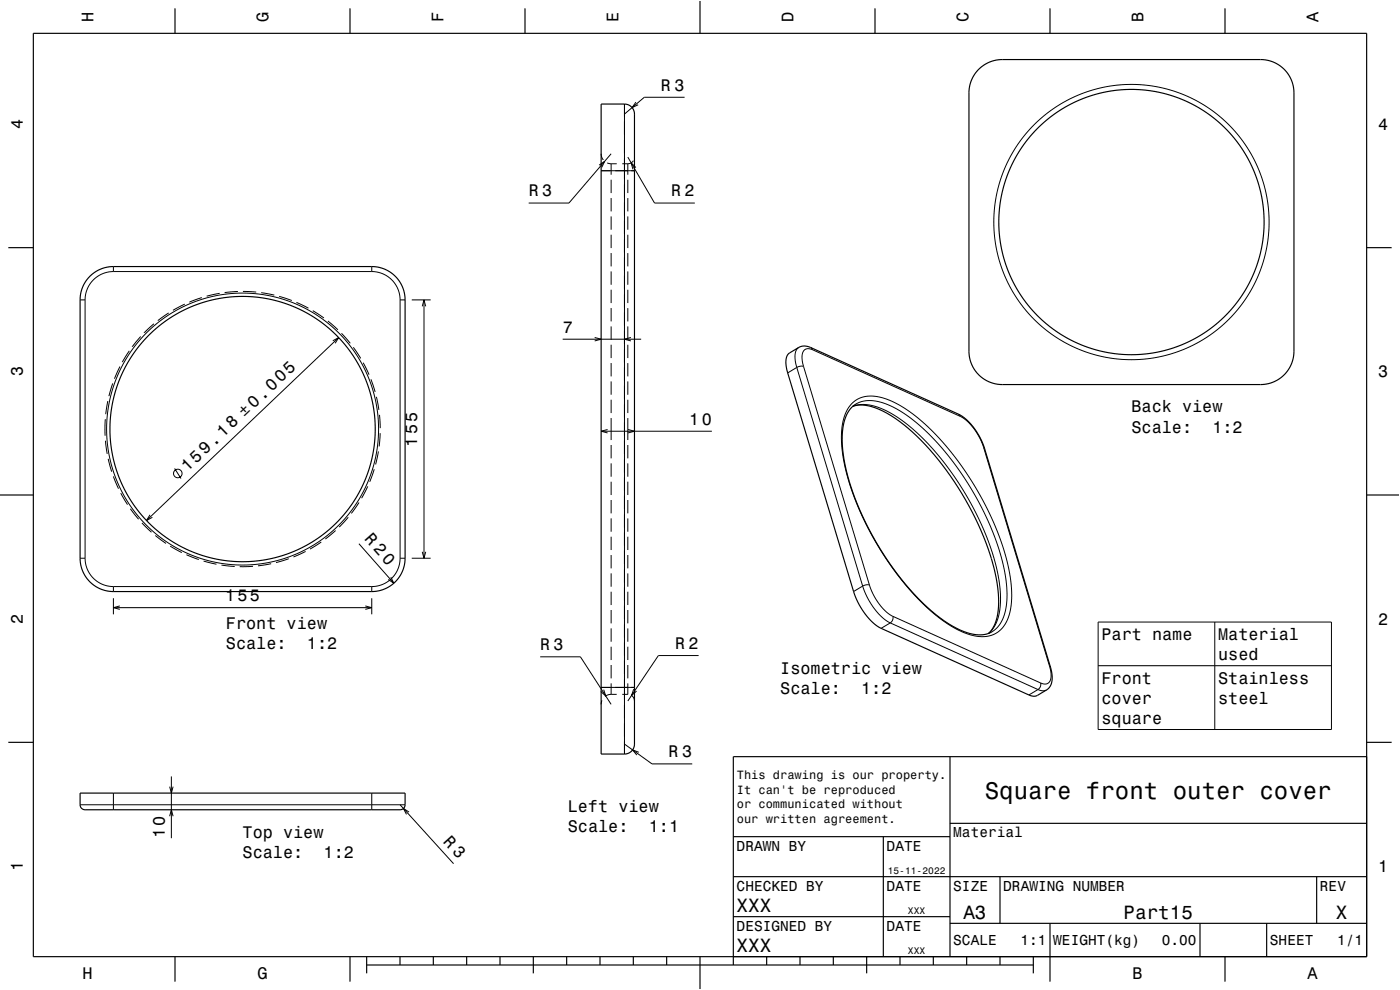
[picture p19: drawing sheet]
<svg xmlns="http://www.w3.org/2000/svg" width="420mm" height="297mm" viewBox="0 0 420 297" stroke-linecap="round" stroke-linejoin="round" font-family="sans-serif">
<defs><g id="words">
<text font-size="7.2" x="295.5" y="239.6">Square front outer cover</text>
<g font-size="5.8">
<text x="221" y="273.6">XXX</text>
<text x="289" y="275.6">A3</text>
<text x="337.1" y="275.6">Part15</text>
<text x="400.8" y="275.6">X</text>
<text x="221" y="285.6">XXX</text>
</g>
<g font-size="5">
<text x="28.1" y="6.5" transform="rotate(-90 28.1 6.5)">H</text>
<text x="80.6" y="6.5" transform="rotate(-90 80.6 6.5)">G</text>
<text x="133.1" y="6.5" transform="rotate(-90 133.1 6.5)">F</text>
<text x="185.6" y="6.5" transform="rotate(-90 185.6 6.5)">E</text>
<text x="238.1" y="6.5" transform="rotate(-90 238.1 6.5)">D</text>
<text x="290.6" y="6.5" transform="rotate(-90 290.6 6.5)">C</text>
<text x="343.1" y="6.5" transform="rotate(-90 343.1 6.5)">B</text>
<text x="395.6" y="6.5" transform="rotate(-90 395.6 6.5)">A</text>
<text x="198.3" y="27.2">R 3</text>
<text x="6.8" y="38.7" transform="rotate(-90 6.8 38.7)">4</text>
<text x="413.5" y="39">4</text>
<text x="158.6" y="58.9">R 3</text>
<text x="201.4" y="58.9">R 2</text>
<text x="168.8" y="99.8">7</text>
<text x="6.8" y="112.9" transform="rotate(-90 6.8 112.9)">3</text>
<text x="413.5" y="113.2">3</text>
<text x="339.4" y="123.7">Back view</text>
<text x="206.8" y="127.4">10</text>
<text x="339.4" y="129.8">Scale:</text>
<text x="363.7" y="129.8">1:2</text>
<text x="125.2" y="134" transform="rotate(-90 125.2 134)">155</text>
<text x="56.2" y="141.7" transform="rotate(-44 56.2 141.7)">159.18 ±0.005</text>
<text x="109.2" y="161.8" transform="rotate(49 109.2 161.8)">R 20</text>
<text x="67.5" y="180.3">155</text>
<text x="6.8" y="187.1" transform="rotate(-90 6.8 187.1)">2</text>
<text x="67.8" y="188.6">Front view</text>
<text x="330.4" y="192">Part name</text>
<text x="365.4" y="192">Material</text>
<text x="413.5" y="187.4">2</text>
<text x="67.8" y="194.6">Scale:</text>
<text x="92.1" y="194.6">1:2</text>
<text x="162.1" y="195">R 3</text>
<text x="202.5" y="194.7">R 2</text>
<text x="234.1" y="202.1">Isometric view</text>
<text x="365.4" y="198">used</text>
<text x="234.1" y="208.1">Scale:</text>
<text x="258.4" y="208.1">1:2</text>
<text x="330.4" y="205.1">Front</text>
<text x="365.4" y="205.1">Stainless</text>
<text x="330.4" y="211.1">cover</text>
<text x="365.4" y="211.1">steel</text>
<text x="330.4" y="217.2">square</text>
<text x="200.6" y="227.2">R 3</text>
<text x="170.3" y="243.6">Left view</text>
<text x="49.4" y="251.5" transform="rotate(-90 49.4 251.5)">10</text>
<text x="72.8" y="251.3">Top view</text>
<text x="170.3" y="249.6">Scale:</text>
<text x="194.6" y="249.6">1:1</text>
<text x="72.8" y="257.3">Scale:</text>
<text x="97.1" y="257.3">1:2</text>
<text x="132.8" y="252.5" transform="rotate(48 132.8 252.5)">R 3</text>
<text x="6.8" y="261.3" transform="rotate(-90 6.8 261.3)">1</text>
<text x="413.5" y="261.6">1</text>
<text x="24.7" y="293.8">H</text>
<text x="77.2" y="293.8">G</text>
<text x="339.7" y="293.8">B</text>
<text x="392.2" y="293.8">A</text>
</g>
<g font-size="4.3">
<text x="286" y="251.2">Material</text>
<text x="221" y="255.2">DRAWN BY</text>
<text x="266" y="255.2">DATE</text>
<text x="221" y="267.2">CHECKED BY</text>
<text x="266" y="267.2">DATE</text>
<text x="286" y="267.2">SIZE</text>
<text x="301" y="267.2">DRAWING NUMBER</text>
<text x="396" y="267.2">REV</text>
<text x="221" y="279.2">DESIGNED BY</text>
<text x="266" y="279.2">DATE</text>
<text x="286" y="283.6">SCALE</text>
<text x="306.2" y="283.6">1:1</text>
<text x="316" y="283.6">WEIGHT(kg)</text>
<text x="348.6" y="283.6">0.00</text>
<text x="381" y="283.6">SHEET</text>
<text x="401.2" y="283.6">1/1</text>
</g>
<g font-size="3.6">
<text x="221.1" y="233.8">This drawing is our property.</text>
<text x="221.1" y="238.1">It can't be reproduced</text>
<text x="221.1" y="242.5">or communicated without</text>
<text x="221.1" y="246.8">our written agreement.</text>
</g>
<g font-size="2.9">
<text x="266.3" y="262.3">15-11-2022</text>
<text x="272.4" y="274.3">XXX</text>
<text x="272.4" y="286.3">XXX</text>
</g>
</g></defs>
<g fill="none" stroke="#000" stroke-width=".3">
<path d="M187.3 31.2v195M190.8 30.6l-1.2 1.7 1.8-.9M205.4 29.2h-12.1l-6 5M179.7 49.5l1.7-1.1-.9 1.8M180.3 46.1l.2 1 .5 .9M180.3 51.2h10M182.2 48.9l1.1 .2M183.3 49.1v3.3M183.3 53.9v4M183.3 59.4v4M183.3 49.1h1.7M183.3 46.1l-12.6 14.8h-12.1"/>
<path d="M186.7 49.1h1.6M188.3 49.1v3.3M188.3 53.9v4M188.3 59.4v4M188.3 47.1l8.1 13.8h12M190 48.2a1.99 1.99 0 0 1-1.7 .9M190.3 47.1v.1M190.8 50.3l-1.5-1.4 .6 1.9M34 80v1.5M111.5 80v1.5M183.3 64.9v4M183.3 70.4v4"/>
<path d="M183.3 75.9v4M188.3 64.9v4M188.3 70.4v4M188.3 75.9v4M24 90h1.5M25.5 90v77.5M34 81.5a8.5 8.5 0 0 0-8.5 8.5M34 81.5h77.5M46.2 97.1l-3 2.8M50.6 93.9l-3.3 2.3M55.4 91.2l-3.5 1.9M60.6 89.3l-3.8 1.3"/>
<path d="M65.9 88l-3.9 .9M71.4 87.4l-4 .4M72.9 87.4l4 .2M78.4 87.8l3.9 .7M83.7 88.9l3.8 1.3M88.9 90.7l3.6 1.8M93.8 93.2l3.4 2.2M98.4 96.3l3 2.6M102.4 100l2.7 3M111.5 81.5h.1a8.5 8.5 0 0 1 8.4 8.5M120 90h1.5M120 90v77.5"/>
<path d="M123.5 90h5.7M126.7 91.9l.5-1.9 .5 1.9M127.2 90v77.5M183.3 81.4v4M183.3 86.9v4M183.3 92.4v4M183.3 97.9v4M188.3 81.4v4M188.3 86.9v4M188.3 92.4v4M188.3 97.9v4M33.8 115l-1.1 3.9"/>
<path d="M36 110l-1.7 3.6M38.8 105.2l-2.1 3.4M42.2 100.9l-2.5 3.1M99.8 102.2l1.8-.9-1 1.7M101.6 101.3l-57.6 54.9M106 104.2l2.2 3.3M109 108.8l1.7 3.6M111.3 113.8l1.2 3.8M112.9 119l.8 4M168.8 101.8h23.5M178.4 101.2l1.9 .6-1.9 .5M183.3 103.4v4"/>
<path d="M183.3 108.9v4M183.3 114.4v4M183.3 119.9v4M188.3 103.4v4M188.3 108.9v4M188.3 114.4v4M188.3 119.9v4M189.3 101.2l-2 .6 2 .5M239 110.2l19.8 65.6M239 110.2l-2.7 1.7M239.6 104.2l-.7 .8-.4 1.3 .1 1.9 .4 2M241.1 109.9h-1.1l-1 .3"/>
<path d="M241.1 109.9l19.7 65.6M243.2 104.3l.6 .6M243.8 104.9l-.9-.2a2.06 2.06 0 0 0-2.3 2.6l.5 2.6M243.8 104.9l44.3 20M31.6 125.8l-.1 4.9M31.6 132.2l.6 4M32.3 120.3l-.6 4M32.5 137.6l1 3.9M113.5 135.4l-.8 3.9M113.9 124.5l.2 3.9M114.1 129.9l-.4 4M180.3 129.4h33.3"/>
<path d="M182.3 128.8l-2 .6 2 .5M183.3 125.4v6.6M183.3 133.5v4M183.3 139v4M188.3 125.4v6.6M188.3 133.5v4M188.3 139v4M188.4 128.8l1.9 .6-1.9 .5M255.6 121.1l1.3-1.1 1.6-.8 1.8-.3h2l4.1 1 5.1 2.7 5.1 3.9 5 4.8 5.2 6.2 4.6 6.7 4.2 7.4 3.2 6.8 2.4 6.7 1.7 7 .6 6.2-.4 4.9-.7 2.3-.9 1.8-1.2 1.5-1.3 1-1.6 .8-1.7 .4-3.7-.3-4.1-1.5-4.8-2.8-5.1-4.2-4.7-4.8-4.3-5.4-4.5-6.5-3.9-6.7-3.2-6.8-2.6-7-1.6-6.2-.7-5.8 .1-5 1.1-4 .8-1.7zM255.9 121.9l1.4-.4 1.7-.2 1.9 .2 2.1 .6 4.3 1.9 4.4 3 4.5 3.9 4.8 5.2 4.6 5.9 4.1 6.3 3.5 6.5 2.8 6.2 2.1 6.3 1.5 6.2 .5 5.2-.3 5-.5 2.1-.7 1.7-1 1.5-1 1M256.8 121.2l1.4-.6 1.6-.4h1.8l2.1 .3 4.5 1.8 4.8 3 4.9 4.1 4.8 5.1 4.7 6.1 4.1 6.2 3.8 7 2.9 6.9 2.3 6.8 1.3 6.2 .3 5.6-.6 4.3-.6 2-.8 1.5-1.2 1.4-1.3 1M287.5 124.2l.6 .7"/>
<path d="M288.1 124.9l2 1.4 2 2.2 1.9 3 1.1 2.8M295.1 134.3l.3 .3M295.1 134.3l19.8 65.6M34 142.9l1.6 3.7M36.2 147.9l2.1 3.5M39.1 152.6l2.5 3.2M42.6 156.9l2.8 2.8M45 154.4l-1 1.8 1.7-1M52.4 140.5l1.9 3.1M100.7 159.2l-3.1 2.5M104.5 155.2l-2.7 2.9M107.7 150.7l-2.3 3.3"/>
<path d="M110.3 145.9l-1.8 3.6M112.3 140.8l-1.4 3.7M183.3 144.5v4M183.3 150v4M183.3 155.5v4M188.3 144.5v4M188.3 150v4M188.3 155.5v4M24 167.5h1.5M25.5 167.5a8.5 8.5 0 0 0 8.5 8.5M34 176v1.5M34 179.5v4.8"/>
<path d="M34 176h77.5M46.6 160.6l3.2 2.4M51.1 163.8l3.5 2M55.9 166.4l3.7 1.5M61.1 168.3l3.9 1M66.4 169.5l4 .4M75.9 169.9l-4 .1M81.3 169.1l-3.9 .7M86.6 167.6l-3.8 1.2M91.7 165.4l-3.7 1.7M96.4 162.6l-3.4 2.1M107.7 163.1l10.4 11.9"/>
<path d="M111.5 176v1.5M111.5 179.5v4.8M117.3 173.2l.8 1.8-1.6-1.1M120 167.5v.1a8.5 8.5 0 0 1-8.5 8.4M120 167.5h1.5M123.5 167.5h5.7M126.7 165.5l.5 2 .5-2M183.3 161v4M183.3 166.5v4M183.3 172v4M183.3 177.5v4M188.3 161v4"/>
<path d="M188.3 166.5v4M188.3 172v4M188.3 177.5v4M258.8 175.8l1.3 3.3 2.1 3.4 2.5 2.7 2.4 1.7M258.8 175.8l-2.7 1.7M260.8 175.5l1.3 3.1 1.7 2.7 2 2.2 2.1 1.4M260.8 175.5h-1l-1 .3M34 182.3h77.5M36 181.8l-2 .5 2 .5M109.6 181.8l1.9 .5-1.9 .5M162.1 197h12l9.2 14.3M183.3 183v4"/>
<path d="M183.3 188.5v4M183.3 194v4M183.3 199.5v4M188.3 183v4M188.3 188.5v4M188.3 194v4M188.3 199.5v4M209.6 196.7h-12.1l-9.2 13.6M267.1 186.9l-2.8 1.6M267.1 186.9l44.3 20M267.9 184.9v.1a1.83 1.83 0 0 1-.8 1.9M267.9 184.9l44.3 20"/>
<path d="M314.9 199.9l.4 2.1-.1 1.8a1.9 1.9 0 0 1-3 1.1M314.9 199.9l.2 .3M329.4 186.6h70v32.3h-70zM329.4 199.7h70M364.4 186.6v32.3M180.3 206.2h10M180.6 210.1l-.3 1.2M181.1 206.9l.6 1.9-1.5-1.4M183.3 208.3l-.9 .2-.9 .5M183.3 205v3.3M183.3 208.3h1.7M186.7 208.3h1.6"/>
<path d="M188.3 205v3.3M188.3 208.3h.1M189.4 208.6a2.02 2.02 0 0 1 .9 1.7M190.1 206.8l-.6 1.8 1.5-1.3M311.4 206.9l1.5 .3 1.1-.2M311.4 206.9l-2.7 1.6M312.2 204.9v.1a1.83 1.83 0 0 1-.8 1.9M34 237.9v5M50.9 236l.5 1.9 .5-1.9M51.4 232.9v18.6M111.5 237.9v5M187.3 223.2l8.3 6h12.1"/>
<path d="M191.6 225.7l-1.8-.7 1.2 1.5M24 241.4h97.5M50.9 244.9l.5-2 .5 2M120 241.4l16.1 17.7M122.7 243.6l-1.7-1.1 .9 1.8"/>
<circle cx="339.4" cy="66.6" r="41.3"/>
<circle cx="72.8" cy="128.7" r="40.8"/>
<circle cx="53.3" cy="142" r="1.28"/>
</g>
<g fill="none" stroke="#000" stroke-width=".35">
<path d="M10 10h400v277h-400zM52.5 2.5v7.5M105 2.5v7.5M157.5 2.5v7.5M210 0v10M262.5 2.5v7.5M315 2.5v7.5M367.5 2.5v7.5M180.3 31.2h7a3 3 0 0 1 3 3v189a3 3 0 0 1-3 3h-7zM293.5 20.9l1.5-1.3 1.8-.9 1.9-.6 2-.2h77.7l1.7 .2 1.9 .5 1.6 .9 1.6 1.2 1.2 1.5 1 1.8 .6 1.9 .2 2v77.7l-.2 1.7-.6 1.9-.8 1.6-1.2 1.5-1.6 1.3-1.7 1-1.9 .6-2 .2h-78l-1.7-.3-1.9-.6-1.5-.9-1.4-1.1-1.3-1.5-.9-1.7-.6-1.9-.2-2v-78l.2-1.7 .7-1.9 1-1.8zM2.5 74.3h7.5M410 74.3h7.5"/>
<path d="M26.9 83l1.5-1.3 1.7-.9 1.9-.6 2-.2h78l1.7 .2 1.7 .5 1.7 1 1.4 1.1 1.3 1.5 .9 1.8 .6 1.9 .2 2v77.7l-.2 2-.6 1.9-.9 1.5-1.3 1.5-1.5 1.3-1.8 .9-1.7 .5-2 .2h-77.9l-2-.3-1.7-.6-1.5-.9-1.3-1.1-1.3-1.5-1-1.7-.6-1.9-.2-1.8v-77.9l.3-2 .5-1.7 .8-1.5zM236.6 106.1l3-1.9a3.8 3.8 0 0 1 3.6 .1l44.3 19.9a17.7 17.7 0 0 1 7.9 10.4l19.7 65.6a6 6 0 0 1-.7 6.5l-3.4 2-1 .2-1.1-.3-44.8-20.2-2-1.4-2.3-2.5-2.2-3.3-1.5-3.5-19.8-65.9-.5-2v-1.5l.2-1.3zM255.9 121.9a11.5 11.5 0 0 1 9.1 1.5 60.4 60.4 0 0 1 20.2 19.5 80 80 0 0 1 14.1 33.6 18.4 18.4 0 0 1-1.5 12l-1.3 1.5M256.8 121.2a9.9 9.9 0 0 0-4 8.2 50.9 50.9 0 0 0 5.1 23.5 84.1 84.1 0 0 0 24 32.4 20.7 20.7 0 0 0 12.2 5.2l1.7-.2 1.8-.8M0 148.5h10M410 148.5h10M2.5 222.7h7.5M24 237.9h97.5v3.5a1.5 1.5 0 0 1-1.5 1.5h-94.5a1.5 1.5 0 0 1-1.5-1.5zM285 227v60M410 222.7h7.5M410 227h-190v62.5M220 251h65"/>
<path d="M265 251v36M285 247h125M220 275h65M220 263h190M285 277h125M300 263v14M315 277v17.5M360 277v10M380 277v10M395 263v14M52.5 287v7.5M105 287v7.5"/>
<path d="M110 289.5h200M110 287v5M120 287v2.5M130 287v2.5M140 287v2.5M150 287v2.5M160 287v5M170 287v2.5M180 287v2.5M190 287v2.5M200 287v2.5M210 287v10"/>
<path d="M230 287v2.5M240 287v2.5M250 287v2.5M260 287v5M270 287v2.5M280 287v2.5M290 287v2.5M300 287v2.5M310 287v5M367.5 287v7.5"/>
<circle cx="339.4" cy="66.6" r="39.8"/>
<circle cx="72.8" cy="128.7" r="39.8"/>
</g>
<path d="M0 0h420v297h-420" fill="none" stroke="#fff" stroke-width=".3"/>
<use href="#words"/>
</svg>
